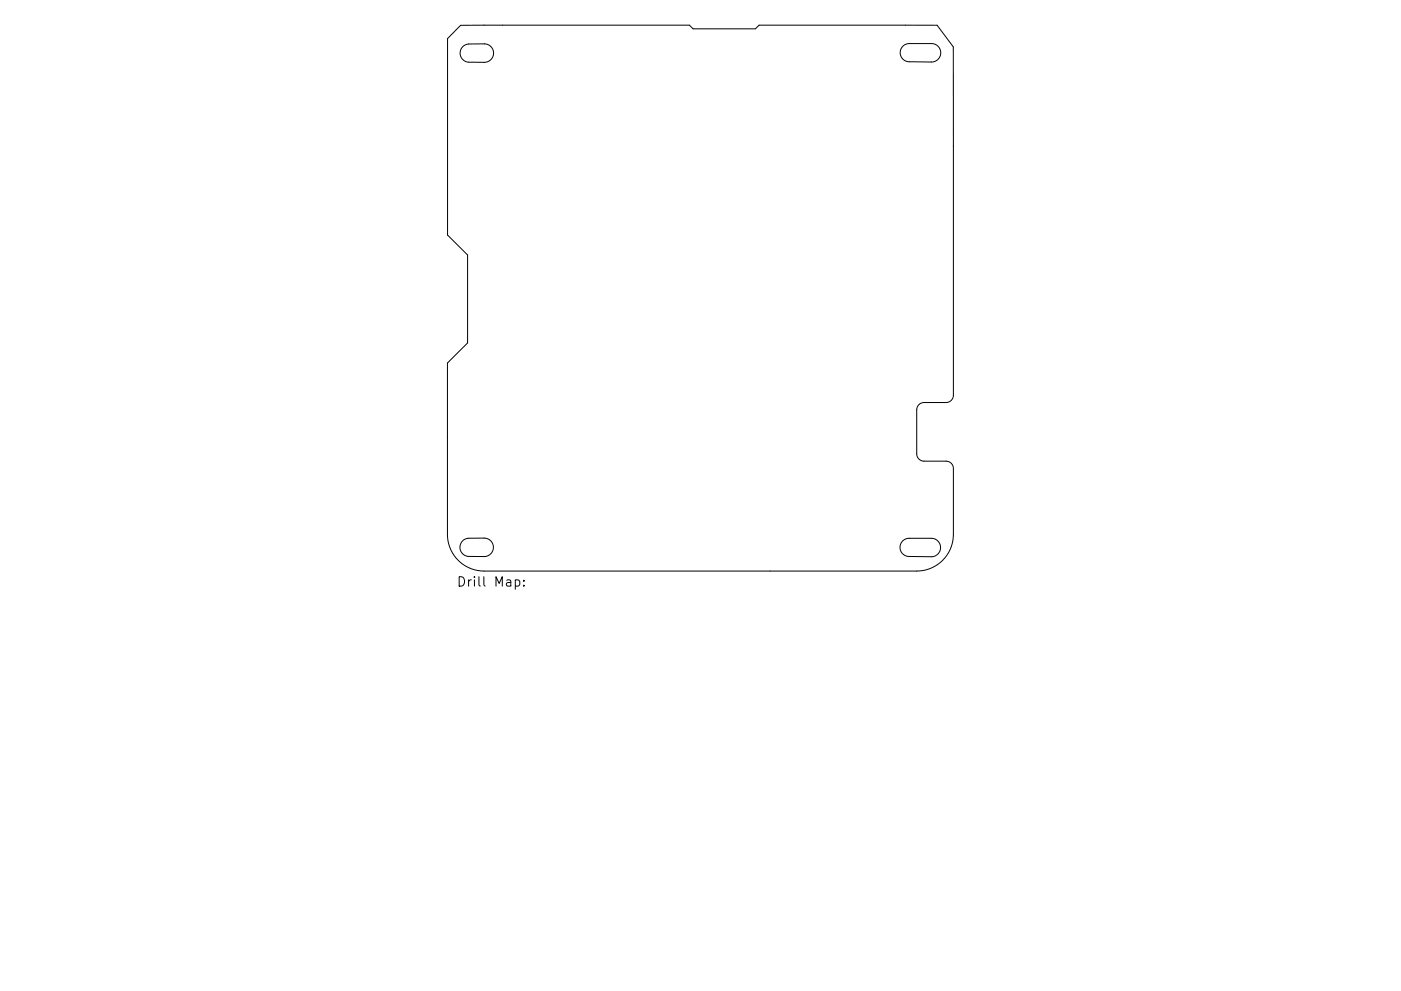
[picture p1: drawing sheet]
<svg xmlns="http://www.w3.org/2000/svg" width="297mm" height="210mm" viewBox="0 0 297 210" stroke-linecap="round" stroke-linejoin="round" font-family="sans-serif">
<defs><g id="words">
<text font-size="2.8" x="96.8" y="124.5">Drill Map:</text>
</g></defs>
<path d="M97.7 5.4l48.5-.1 .7 .8h13.3l.7-.8 37.8 .1 3.4 4.5v73.9a1.55 1.55 0 0 1-1.5 1.6h-4.7a1.55 1.55 0 0 0-1.5 1.6v9.3a1.55 1.55 0 0 0 1.5 1.5h4.7a1.55 1.55 0 0 1 1.5 1.6v14a7.8 7.8 0 0 1-7.7 7.8h-91.8a7.8 7.8 0 0 1-7.7-7.8v-36.4l4.2-4.2v-18.7l-4.2-4.2v-41.7zM98.2 9.9l1-.5 3.5-.1a1.96 1.96 0 0 1 1.9 2 1.96 1.96 0 0 1-1.9 1.9h-3.4a1.93 1.93 0 0 1-1.6-1.3 1.93 1.93 0 0 1 .5-2zM191.5 9.8l.5-.4 .7-.2h4.8a1.96 1.96 0 0 1 2 2 1.96 1.96 0 0 1-2 2l-4.7-.1a1.93 1.93 0 0 1-1.8-1.2 1.93 1.93 0 0 1 .5-2.1zM98.1 114.7l1.1-.5h3.5a1.96 1.96 0 0 1 1.9 1.9 1.96 1.96 0 0 1-1.9 2h-3.4a1.93 1.93 0 0 1-1.7-1.3 1.93 1.93 0 0 1 .5-2.1zM191.4 114.7l.6-.3 .6-.2h4.9a1.96 1.96 0 0 1 1.9 2 1.96 1.96 0 0 1-1.9 1.9h-4.8a1.93 1.93 0 0 1-1.7-1.3 1.93 1.93 0 0 1 .4-2.1zM109.3 123.1l.5-.1 .4 .4v.6l-.2 .3h-.7M111.1 124.2v.2M111.1 123.1v.2" fill="none" stroke="#000" stroke-width=".21"/>
<use href="#words"/>
</svg>
